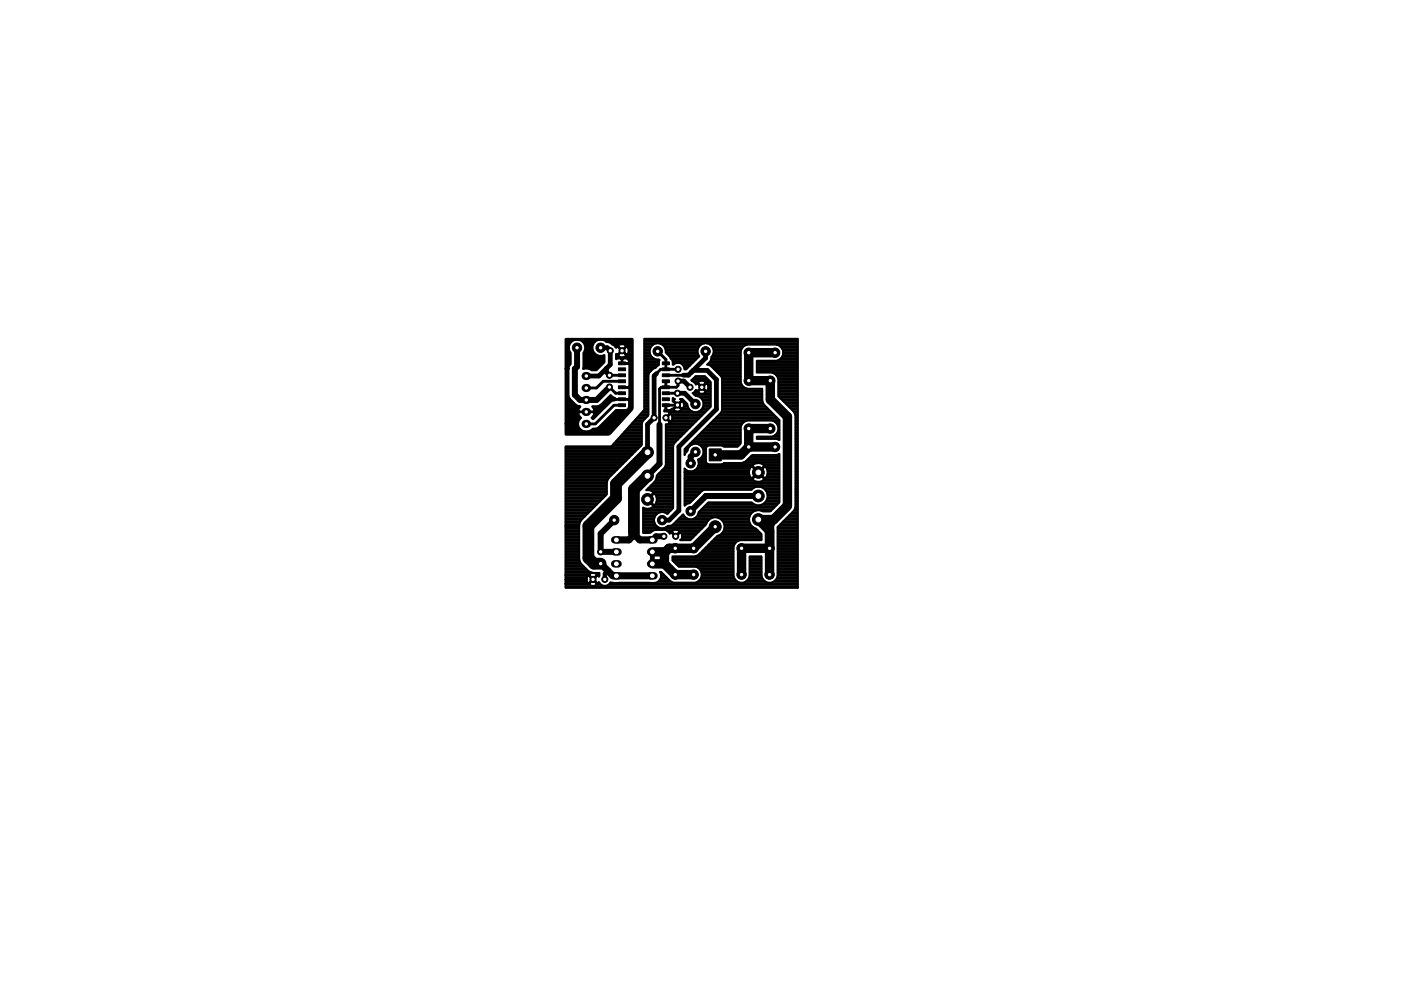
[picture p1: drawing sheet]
<svg xmlns="http://www.w3.org/2000/svg" width="297mm" height="210mm" viewBox="0 0 297 210" stroke-linecap="round" stroke-linejoin="round" font-family="sans-serif">
<path d="M124.2 79.8h.3M124.2 82.3h.3M124.2 84.9h.3M124.2 87.4h.3M124.2 89.9h.3" fill="none" stroke="#000" stroke-width="1.7"/>
<g fill="#000" stroke="#000" stroke-width=".21">
<path d="M131.1 79.3h1.5v.6h-1.5zM131.1 78.1h1.5v.6h-1.5zM131.1 76.8h1.5v.6h-1.5zM140.4 76.8h1.5v.6h-1.5zM140.4 78.1h1.5v.6h-1.5zM140.4 79.3h1.5v.6h-1.5zM131.1 85.7h1.5v.6h-1.5zM131.1 84.4h1.5v.6h-1.5zM131.1 83.1h1.5v.6h-1.5zM131.1 81.9h1.5v.6h-1.5zM131.1 80.6h1.5v.6h-1.5zM140.4 80.6h1.5v.6h-1.5z"/>
<path d="M140.4 81.9h1.5v.6h-1.5zM140.4 83.1h1.5v.6h-1.5zM140.4 84.4h1.5v.6h-1.5zM140.4 85.7h1.5v.6h-1.5zM150.4 95.2h2.5v2.6h-2.5z"/>
<circle cx="122.3" cy="73.8" r="1"/>
<circle cx="127.3" cy="73.8" r="1"/>
<circle cx="129.2" cy="79.6" r=".65"/>
<circle cx="129.4" cy="74.4" r=".65"/>
<circle cx="131.9" cy="74.4" r=".65"/>
<circle cx="139.4" cy="74.5" r="1"/>
<circle cx="143.8" cy="78.4" r=".65"/>
<circle cx="149.6" cy="74.5" r="1"/>
<circle cx="158.7" cy="74.8" r="1"/>
<circle cx="164.3" cy="74.8" r="1"/>
<circle cx="129.2" cy="82.1" r=".65"/>
<circle cx="137.3" cy="96" r="1.25"/>
<circle cx="138.7" cy="88.6" r=".65"/>
<circle cx="141.2" cy="88.6" r=".65"/>
<circle cx="143.6" cy="83.4" r=".65"/>
<circle cx="143.6" cy="85.9" r=".65"/>
<circle cx="143.8" cy="80.9" r=".65"/>
<circle cx="146.3" cy="82.2" r=".65"/>
<circle cx="146.4" cy="98.3" r="1"/>
<circle cx="147.4" cy="85.7" r="1"/>
<circle cx="147.4" cy="95.9" r="1"/>
<circle cx="148.8" cy="82.2" r=".65"/>
<circle cx="158.7" cy="90.9" r="1"/>
<circle cx="158.7" cy="80.8" r="1"/>
<circle cx="158.7" cy="94.8" r="1"/>
<circle cx="163.3" cy="90.9" r="1"/>
<circle cx="163.3" cy="80.8" r="1"/>
<circle cx="164.3" cy="94.8" r="1"/>
<circle cx="127.4" cy="117.1" r=".65"/>
<circle cx="127.4" cy="119.6" r=".65"/>
<circle cx="130.2" cy="110.4" r="1"/>
<circle cx="137.3" cy="101" r="1.25"/>
<circle cx="137.3" cy="106" r="1.25"/>
<circle cx="140.4" cy="110.4" r="1"/>
<circle cx="140.8" cy="113.8" r=".65"/>
<circle cx="143.2" cy="116.3" r="1"/>
<circle cx="143.3" cy="113.8" r=".65"/>
<circle cx="146.4" cy="108.5" r="1"/>
<circle cx="147.1" cy="116.3" r="1"/>
<circle cx="151.6" cy="111.8" r="1.27"/>
<circle cx="157.2" cy="116.3" r="1"/>
<circle cx="160.8" cy="110.2" r="1.25"/>
<circle cx="160.8" cy="105.2" r="1.25"/>
<circle cx="160.8" cy="100.2" r="1.25"/>
<circle cx="163.2" cy="116.3" r="1"/>
<circle cx="125.7" cy="122.9" r=".65"/>
<circle cx="128.2" cy="122.9" r=".65"/>
<circle cx="143.2" cy="121.9" r="1"/>
<circle cx="147.1" cy="121.9" r="1"/>
<circle cx="157.2" cy="121.9" r="1"/>
<circle cx="163.2" cy="121.9" r="1"/>
</g>
<path d="M130.3 114.5h.7M130.3 117.1h.7M130.3 119.6h.7M138 114.5h.7M138 117.1h.7M138 119.6h.7M130.3 122.2h.7M138 122.2h.7" fill="none" stroke="#000" stroke-width="1.6"/>
<path d="M129.2 79.6h2.7M141.2 77.1v1.3M141.2 79.6h3.7M143.8 78.4h-3.7l-.9 .8M144.9 79.6h.1M129.2 82.1l1.3 1.3h1.4M131.9 86h-1.7l-4 3.9h-1.9M131.9 80.9h-4l-1.4 1.4h-2.2M141.2 83.4h2.4M143.6 85.9l-2.4 .1M143.8 80.9v.9l-.4 .4h-3.2l-.4 .3v7.6" fill="none" stroke="#000" stroke-width=".6"/>
<path d="M139.4 74.5l1.8 1.8v.8M149.6 74.5v.1M141.2 86h.1M141.2 80.9v1.3" fill="none" stroke="#000" stroke-width=".63"/>
<path d="M122.3 73.8h.1M122.4 73.8v4l-.5 .5v5.5l1.1 1.1h3.5l2.7-2.8M124.3 84.9h.1M139.8 90.1v8.3l-2.5 2.6M147.4 95.9l-1 1v1.4M130.2 110.4l-2.8 2.8v3.9h3.3M140.8 113.8h-1.7l-.8 .7M160.8 105.2h-11.1l-3.3 3.3" fill="none" stroke="#000" stroke-width="1.3"/>
<path d="M127.3 73.8h1.5l.6 .6v3l-2.4 2.4h-2.7M128.6 78.2v.8l.6 .6M139.2 79.2l-.5 .6v8.8M147 78.6h2.9l2 1.9v6.3l-8 8v13.5l-2 2.1h-1.5M149.6 74.5v1.5l-3.6 3.6h-1.1M138.7 88.7l-1.4 1.3v6M143.6 83.4h1.6l2.2 2.3M143.8 80.9h1.2l1.3 1.3M138.3 117.1v2.5" fill="none" stroke="#000" stroke-width="1"/>
<path d="M127.4 119.6l2.5 2.6h8.4M134.4 113.2v.3l-1.1 1h-2.6M134.4 113.3l1.3 1.2h2.6" fill="none" stroke="#000" stroke-width="1.5"/>
<path d="M137.3 96l-6.7 6.6v3.1l-5.8 5.9v6.8l1.1 1.2h1.5M137.3 101l-2.9 2.8v9.4" fill="none" stroke="#000" stroke-width="2.5"/>
<path d="M128.9 121.1l-.7 .7v1.1" fill="none" stroke="#000" stroke-width=".89"/>
<path d="M164.3 74.8h-5.6v6h4.6v4l3.7 3.6v18.9l-3.8 3.8v10.8M158.7 94.8h5.6M158.7 94.8l-1.6 1.7h-5.5M163.3 90.9h-4.6v3.9M138.3 117.1h2.8M138.3 119.6h2.6M140.9 119.6l2.3 2.3h3.9M151.6 111.8l-4.5 4.5h-5.3l-.9 .9v2.4M160.8 110.2h3.2M160.8 110.2h.1M160.8 110.2l2.4 2.4M163.2 116.3h-6v5.6" fill="none" stroke="#000" stroke-width="2"/>
<g fill="none" stroke="#000" stroke-width=".4">
<path d="M136.6 71.9h32.6v52.8h-49.3v-.9h5.1v.3l.8 .2 .6-.2 .1-.3-.8-.7-.7 .7h-5.1v-.8h4.5a.59 .59 0 0 0 .4 .7l.8-.8-.8-.7a.68 .68 0 0 0-.4 .8h-4.5v-1h5.1l.7 .8 .8-.8-.1-.2-.7-.2-.7 .2v.2h-5.1v-10.4h2.9v6.8l.1 .7 .5 .7 1.5 1.4 .7 .3h1.5l-.1 .9-.4-.2-.7 .7 .7 .8 .4-.1a1.41 1.41 0 0 0 2.5-.1l.8 .2 7.3-.1a1.82 1.82 0 0 0 2.6-1.4l-.3-.9h.3l1.9 1.9 .9 .4h4.2l.9-.3 .5-.5 .2-.9-.2-.8-.4-.5-1-.4h-3.3l-1.3-1.3v-.9h4.6l.6-.1 4.3-4.2a1.98 1.98 0 0 0 .9-3.3 1.98 1.98 0 0 0-3.3 .9l-3.3 3.3h-2.2l.4-.6-.2-.9-.2-.1-1 .9-.9-.9-.3 .3-.2-.4h.7l.8 .7 .7-.7v-.3l-.5-.2-.8 .1-.2 .4h-.7l-.9-.5-1.8 .1-.5 .1-.7 .5h-1.5v-5.4l.9 .2 1.1-.3 .1-.3-1.4-1.3h.3l1.2 1.2 .3-.2 .4-1.1-.4-1-.3-.1-1.2 1.2h-.3l1.4-1.4-.1-.3-.4-.2-1-.1 1.8-1.8 .3-.6 .1-.7 1.6-1.5 .3-.7 .1-8.7 .7-.2v-.3l-.9-.8 .3-.1 .8 .8h.2l.2-.8-.2-.7h-.2l-.8 .7h-.3l.9-.9v-.2l-.2-.1-.9-.1v-.3l.3-.2v-.9h.2v.9l.2 .2 1.4-.2v.3l.8 .2 .7-.2v-.3l-.8-.7-.7 .7h-.6l.2-.1h.2l.8-.8h.3l.7 .8h.3l.2-.5-.1-.8-.4-.2-.7 .7h-.3l-.9-.7v-.8l.5 .3-.2 .3 .7 .8 .8-.8-.2-.3 .5-.1 1 1.3a1.71 1.71 0 0 0 1.8 1.5 1.71 1.71 0 0 0 1.6-1.7 1.71 1.71 0 0 0-1.6-1.7l-.7-.6 .5-.3h.7l.1 .2 .8 .2 .6-.2 .1-.2-.8-.8-.8 .8h-.7l.2-.4 .4 .2 .8-.7h.2l.8 .7h.3l.2-.8-.2-.7h-.3l-.8 .8h-.2l-.8-.8-.4 .2-.2-.3h.7l.8 .7 .8-.7a.77 .77 0 0 0-1.1-.5l-.4 .2-.1 .3h-.7l-.8-.6 1-.9h1.9l1.3 1.2v5.3l-7.9 8-.1 13.5-1.2 1.2a1.71 1.71 0 0 0-2.4 .2 1.71 1.71 0 0 0 .1 2.4 1.71 1.71 0 0 0 2.4 0l1-.2 2.3-2.3a1.7 1.7 0 0 0 1.8 1 1.7 1.7 0 0 0 1.4-1.5l2.1-2h9.2a1.95 1.95 0 0 0 2.8 0 1.95 1.95 0 0 0 0-2.8 1.95 1.95 0 0 0-2.8 .1h-10l-.7 .4-2.5 2.5-.6 .1-.5 .4v-5.7h14.5a1.28 1.28 0 0 0 1.6 .6l.7-.3 .1-.3-1.2-1.2-1.2 1.2h-14.5v-1.3h13.7a1.12 1.12 0 0 0 .6 1.1l1.2-1.2h.3l1.2 1.2 .3-.1 .3-1.1-.3-1-.3-.2-1.2 1.2h-.3l-1.2-1.2a1.16 1.16 0 0 0-.6 1.3h-13.7v-.9a1.7 1.7 0 0 0 2.9-.5h11.6l1.2 1.2 1.2-1.2-.1-.3-1.1-.3-1.1 .3-.1 .3h-11.6l.1-.8-.2-.6 .3-.1a1.69 1.69 0 0 0 .8-2.2h.7v2.6a.7 .7 0 0 0 .7 .7h2.5l.6-.3h3.9l.6-.3 1.5-1.4h5l.8-.2v10.3l-2 1.9h-1.6a1.95 1.95 0 0 0-2.7 1 1.95 1.95 0 0 0 1.3 2.6l1.2 1.2v1.3l-4.8 .1-.7 .4-.4 .7-.1 6.3 .4 .9 .8 .5 .7 .1 .6-.2 .5-.4 .3-.5 .1-4.5h2.6v4.1l.1 .6 .5 .5 .5 .3 .7 .1 .6-.2 .6-.4 .4-.9v-10.3l3.3-3.3 .4-.9v-19.5l-.4-.9-3.2-3.1v-3.5l-.4-.9-.5-.4-.6-.2h-3v-2.6h4l.6-.1 .5-.5 .4-.5v-.7l-.2-.7-.4-.5-.9-.4h-5.9l-.6 .2-.6 .4-.3 .6-.1 .7v5.9l.2 .6 .6 .7 .7 .3h3.1v2.3l.3 .9 3.4 3.4v4.3l-.8-.3h-4v-.5h3l.6-.1 .5-.5 .3-.5 .1-.7-.3-.8-.6-.6-.6-.2h-4.9l-.9 .4-.6 .8-.1 3.7-.6 .7h-2.9l-.6-.3h-2.5a.7 .7 0 0 0-.7 .7h-.7v-.1a1.71 1.71 0 0 0-1.9-.9 1.71 1.71 0 0 0-1.3 1.5l-.7 .9v-1.3l7.6-7.6 .4-.6-.1-7-2.2-2.4-.9-.3 .7-.8 .3-.9a1.71 1.71 0 0 0-.1-2.4 1.71 1.71 0 0 0-2.3 0 1.71 1.71 0 0 0-.2 2.3l-2.8 2.8h-.4a1.35 1.35 0 0 0-.8-1.3 1.35 1.35 0 0 0-1.4 .3h-.3l-.1-1-1.4-1.6a1.71 1.71 0 0 0-1.6-2 1.71 1.71 0 0 0-1.8 1.8 1.71 1.71 0 0 0 2 1.6l.1 .2-.1 1-1.4 1-.6 .7-.2 .4v8.5l-1.2 1.4-.2 .4v4.6l-7.1 7.1-.3 1.1v2.3l-5.3 5.3-.4 .6-.2 .8h-2.9v-16.9h9.7l6.9-7.7zM136.6 71.9h32.6M136.6 72.2h32.6M136.6 72.5h32.6M136.6 72.8h2.7M136.6 73.2h1.8M136.6 73.5h1.5M136.6 73.8h1.3M136.6 74.1h1.2M136.6 74.4h1.1M136.6 74.8h1.2M136.6 75.1h1.2"/>
<path d="M136.6 75.4h1.4M136.6 75.7h1.6M136.6 76h2M136.6 76.4h3.2M136.6 76.7h3.1M136.6 77h3.1M136.6 77.3h3.1M136.6 77.6h2.8M136.6 78h2.5M136.6 78.3h1.9M136.6 78.6h1.5M136.6 78.9h1.2"/>
<path d="M136.6 79.2h1M136.6 79.6h.9M136.6 79.9h.9M139.6 72.8h9.8M140.4 73.2h8.2M140.8 73.5h7.5M141 73.8h7.1M141.1 74.1h6.9M141.1 74.8h6.8M141.1 74.4h6.8M141.4 75.1h6.6M141.8 75.4h6.3"/>
<path d="M142 75.7h6.1M142.2 76h5.6M142.5 76.4h5M142.6 76.7h4.6M142.6 77h1M142.6 77.3h.3M143.9 77h2.9M144.6 77.3h1.9M144.9 77.6h1.3M145.1 78h.8M145.1 78.3h.5M147.4 79.9h2.1"/>
<path d="M149.8 72.8h19.4M149.9 77.3h7.1M150.3 77h6.7M150.6 76.7h6.4M150.6 73.2h7.8M150.7 77.6h6.3M150.7 76.4h6.3M150.8 76h6.2M150.8 75.7h6.2M150.9 73.5h6.8M151 78h6M151.1 75.4h5.9"/>
<path d="M151.1 73.8h6.3M151.2 75.1h5.8M151.3 74.1h5.9M151.3 74.8h5.8M151.3 74.4h5.8M151.4 78.3h5.6M151.7 78.6h5.3M152 78.9h5M152.3 79.2h4.7M152.6 79.6h4.4M152.9 79.9h4.1M160.5 76.7h8.7"/>
<path d="M160.5 77h8.7M160.5 77.3h8.7M160.5 77.6h8.7M160.5 78h8.7M160.5 78.3h8.7M160.5 78.6h8.7M160.5 78.9h8.7M164.1 79.2h5.1M164.5 79.6h4.7M164.7 73.2h4.5M164.8 79.9h4.4M165.1 76.4h4.1"/>
<path d="M165.4 73.5h3.8M165.5 76h3.7M165.7 73.8h3.5M165.8 75.7h3.4M165.9 74.1h3.3M165.9 75.4h3.3M166 74.4h3.2M166 75.1h3.2M166 74.8h3.2M119.9 94.9h15.7M119.9 95.2h15.3M119.9 95.6h15"/>
<path d="M119.9 95.9h14.7M119.9 96.2h14.4M119.9 96.5h14.1M119.9 96.8h13.7M119.9 97.2h13.4M119.9 97.5h13.1M119.9 97.8h12.8M119.9 98.1h12.5M119.9 98.4h12.1M119.9 98.8h11.8M119.9 99.1h11.5M119.9 99.4h11.2"/>
<path d="M119.9 99.7h10.9M129.7 94.6h6.2M130 94.3h6.1M130.3 94h5.8M130.6 93.6h5.5M130.8 93.3h5.3M131.1 93h5M131.4 92.7h4.7M131.7 92.4h4.4M132 92h4.1M132.3 91.7h3.8M132.6 91.4h3.5"/>
<path d="M132.9 91.1h3.2M133.2 90.8h2.9M133.4 90.4h2.7M133.7 90.1h2.4M134 89.8h2.1M134.3 89.5h1.9M134.6 89.2h1.9M134.9 88.8h1.9M135.2 88.5h1.9M135.5 88.2h1.9M135.7 87.9h1.8M136 87.6h1.5"/>
<path d="M136.3 87.2h1.2M136.6 86.9h.9M136.6 80.2h.9M136.6 80.5h.9M136.6 80.8h.9M136.6 81.2h.9M136.6 81.5h.9M136.6 81.8h.9M136.6 82.1h.9M136.6 82.4h.9M136.6 82.8h.9M136.6 83.1h.9"/>
<path d="M136.6 83.4h.9M136.6 83.7h.9M136.6 84h.9M136.6 84.4h.9M136.6 84.7h.9M136.6 85h.9M136.6 85.3h.9M136.6 85.6h.9M136.6 86h.9M136.6 86.3h.9M136.6 86.6h.9M140.4 99.7h2.3"/>
<path d="M140.7 99.4h2M140.8 87.2h2.5M140.9 86.9h.5M141 99.1h1.7M141.1 86h.2M141.1 86.3h.2M141.1 86.6h.2M141.1 98.8h1.6M141.1 88.5h.3M141.2 98.4h1.5M141.2 90.1h5.7M141.2 90.4h5.3"/>
<path d="M141.2 90.8h5M141.2 91.1h4.7M141.2 91.4h4.4M141.2 91.7h4.1M141.2 92h3.7M141.2 92.4h3.4M141.2 92.7h3.1M141.2 93h2.8M141.2 93.3h2.5M141.2 93.6h2.1M141.2 94h1.8M141.2 94.3h1.6"/>
<path d="M141.2 94.6h1.5M141.2 94.9h1.5M141.2 95.2h1.5M141.2 95.6h1.5M141.2 95.9h1.5M141.2 96.2h1.5M141.2 96.5h1.5M141.2 96.8h1.5M141.2 97.2h1.5M141.2 97.5h1.5M141.2 97.8h1.5M141.2 98.1h1.5"/>
<path d="M141.3 88.8h.2M141.5 88.2h.3M141.6 89.2h.3M141.8 87.9h.3M141.9 89.8h5.3M141.9 89.5h5.6M141.9 87.6h7.5M142.2 87.9h6.9M142.2 86.9h.7M142.4 89.2h5.4M142.5 88.2h6.3M142.5 88.8h5.6"/>
<path d="M142.5 88.5h6M142.6 85h.3M142.6 84.7h.5M142.8 86.6h.3M142.9 85.3h.3M143.1 86.3h.3M143.2 85.6h.3M143.5 86h.3M143.8 85.6h.3M143.9 86.3h.2M144 87.2h2.7M144.1 85.3h.3"/>
<path d="M144.2 86.6h.3M144.2 84.7h.5M144.4 86.9h1.9M144.4 85h.6M144.8 86.6h1.2M144.9 85.3h.4M144.9 86.3h.9M145 85.6h.7M145 86h.8M145.1 95.6h.7M145.1 95.9h.4M145.1 96.2h.2"/>
<path d="M145.1 96.5h.1M145.1 99.4h.1M145.1 99.7h.4M145.2 95.2h.7M145.5 94.9h.5M145.8 94.6h.5M146.1 94.3h.7M146.4 94h10.6M146.7 80.8h1.7M146.7 80.5h3.5M146.8 93.6h10.2M146.8 83.4h1.5"/>
<path d="M147.1 80.2h2.8M147.1 93.3h9.9M147.2 83.7h3.5M147.2 81.2h.9M147.3 83.1h.7M147.3 99.7h11.6M147.4 93h9.6M147.5 81.5h.1M147.5 82.8h.1M147.7 99.4h11.3M147.7 92.7h9.3M147.8 84h2.9"/>
<path d="M147.9 99.1h11.4M148 81.5h.3M148 97.5h1.7M148 92.4h9M148.1 94.3h8.8M148.1 82.8h.2M148.1 98.8h11.5M148.1 97.8h1.6M148.1 98.4h2M148.1 98.1h1.7M148.2 87.2h1.5M148.3 81.8h.3"/>
<path d="M148.4 92h8.6M148.4 82.4h.3M148.5 84.4h2.2M148.6 97.2h1.1M148.6 94.6h1.5M148.6 82.1h.4M148.6 86.9h1.5M148.7 91.7h8.3M148.8 84.7h1.9M148.8 96.8h.9M148.9 94.9h.8M148.9 86.6h1.5"/>
<path d="M148.9 82.4h.3M149 85h1.7M149 91.4h8M149 81.8h.3M149 96.5h.7M149 95.2h.7M149.1 86.3h1.6M149.1 85.3h1.6M149.1 96.2h.6M149.1 95.6h.6M149.1 86h1.6M149.1 95.9h.6"/>
<path d="M149.1 85.6h1.6M149.1 80.8h1.4M149.3 82.8h.3M149.3 91.1h7.7M149.3 81.5h.3M149.4 83.4h1.3M149.6 81.2h1.1M149.6 83.1h1.1M149.6 90.8h7.5M150 90.4h7.1M150 81.5h.7M150 82.8h.7"/>
<path d="M150.1 81.8h.6M150.1 82.4h.6M150.2 82.1h.5M150.3 90.1h6.9M150.6 89.8h6.9M150.9 89.5h6.9M151.2 89.2h14.1M151.6 88.8h13.4M151.9 88.5h12.8M152.2 88.2h12.1M152.5 87.9h11.5M152.8 87.6h10.9"/>
<path d="M153 87.2h10.4M153.1 80.2h3.9M153.1 86.9h10M153.1 80.5h3.9M153.1 80.8h3.9M153.1 81.2h4M153.1 81.5h4.1M153.1 81.8h4.3M153.1 82.1h4.6M153.1 82.4h5.4M153.1 82.8h8.5M153.1 83.1h8.5"/>
<path d="M153.1 83.4h8.5M153.1 83.7h8.5M153.1 84h8.5M153.1 84.4h8.5M153.1 84.7h8.5M153.1 85h8.5M153.1 85.3h8.6M153.1 85.6h8.8M153.1 86h9M153.1 86.3h9.3M153.1 86.6h9.6M153.1 98.4h6.9"/>
<path d="M153.2 94.6h3.4M157.6 98.1h7.7M158.2 97.8h7.1M158.5 97.5h6.8M158.8 97.2h6.5M159.1 96.8h6.2M159.5 99.1h.3M159.8 99.4h.3M160.1 99.7h.3M160.5 92.7h4.8M160.5 93h4.8M161.1 99.7h.3"/>
<path d="M161.5 99.4h.2M161.6 98.4h3.7M161.8 99.1h.3M161.9 98.8h3.4M162.3 99.1h3M162.6 99.4h2.7M162.7 99.7h2.6M164.2 92.4h1.1M164.2 89.5h1.1M164.5 96.5h.8M164.6 92h.7M164.6 89.8h.7"/>
<path d="M164.8 91.7h.5M164.8 90.1h.5M164.9 80.2h4.3M165 91.4h.3M165 90.4h.3M165 80.5h4.2M165 91.1h.3M165 90.8h.3M165 80.8h4.2M165 81.2h4.2M165 81.5h4.2M165 81.8h4.2"/>
<path d="M165 82.1h4.2M165 82.4h4.2M165 82.8h4.2M165 83.1h4.2M165 83.4h4.2M165 83.7h4.2M165 84h4.2M165.2 93.3h.1M165.3 84.4h3.9M165.6 84.7h3.6M166 85h3.2M166.3 85.3h2.9"/>
<path d="M166.6 85.6h2.6M166.9 86h2.3M167.2 86.3h2M167.6 86.6h1.6M167.9 86.9h1.3M168.2 87.2h1M168.4 87.6h.8M168.6 87.9h.6M168.6 88.2h.6M168.7 88.5h.5M168.7 88.8h.5M168.7 89.2h.5"/>
<path d="M168.7 89.5h.5M168.7 89.8h.5M168.7 90.1h.5M168.7 90.4h.5M168.7 90.8h.5M168.7 91.1h.5M168.7 91.4h.5M168.7 91.7h.5M168.7 92h.5M168.7 92.4h.5M168.7 92.7h.5M168.7 93h.5"/>
<path d="M168.7 93.3h.5M168.7 93.6h.5M168.7 94h.5M168.7 94.3h.5M168.7 94.6h.5M168.7 94.9h.5M168.7 95.2h.5M168.7 95.6h.5M168.7 95.9h.5M168.7 96.2h.5M168.7 96.5h.5M168.7 96.8h.5"/>
<path d="M168.7 97.2h.5M168.7 97.5h.5M168.7 97.8h.5M168.7 98.1h.5M168.7 98.4h.5M168.7 98.8h.5M168.7 99.1h.5M168.7 99.4h.5M168.7 99.7h.5M119.9 100h10.5M119.9 100.4h10.2M119.9 100.7h9.9"/>
<path d="M119.9 101h9.6M119.9 101.3h9.3M119.9 101.6h9M119.9 102h8.9M119.9 102.3h8.8M119.9 102.6h8.8M119.9 102.9h8.8M119.9 103.2h8.8M119.9 103.6h8.8M119.9 103.9h8.8M119.9 104.2h8.8M119.9 104.5h8.8"/>
<path d="M119.9 104.8h8.8M119.9 105.2h8.5M119.9 105.5h8.2M119.9 105.8h7.9M119.9 106.1h7.5M119.9 106.4h7.2M119.9 106.8h6.9M119.9 107.1h6.6M119.9 107.4h6.3M119.9 107.7h5.9M119.9 108h5.6M119.9 108.4h5.3"/>
<path d="M119.9 108.7h5M119.9 109h4.7M119.9 109.3h4.3M119.9 109.6h4M119.9 110h3.7M119.9 110.3h3.4M119.9 110.6h3.2M119.9 110.9h3M119.9 111.2h2.9M119.9 111.6h2.9M119.9 111.9h2.9M119.9 112.2h2.9"/>
<path d="M119.9 112.5h2.9M119.9 112.8h2.9M119.9 113.2h2.9M119.9 113.5h2.9M119.9 113.8h2.9M119.9 114.1h2.9M119.9 114.4h2.9M119.9 114.8h2.9M119.9 115.1h2.9M119.9 115.4h2.9M119.9 115.7h2.9M119.9 116h2.9"/>
<path d="M119.9 116.4h2.9M119.9 116.7h2.9M119.9 117h2.9M119.9 117.3h2.9M119.9 117.6h2.9M119.9 118h2.9M119.9 118.3h2.9M119.9 118.6h2.9M119.9 118.9h3M119.9 119.2h3.1M119.9 119.6h3.3M119.9 119.9h3.6"/>
<path d="M136.4 107.7h.1M136.4 108h6.1M136.4 108.4h5.8M136.4 108.7h3.7M136.4 109h2.9M136.4 109.3h2.6M136.4 109.6h2.4M136.4 110h2.3M136.4 110.3h2.3M136.4 110.6h2.3M136.4 110.9h2.4M136.4 111.2h2.5"/>
<path d="M136.4 111.6h2.8M136.4 111.9h3.2M136.4 112.2h12.4M136.4 112.5h2.2M136.4 112.8h1.7M137.1 103.9h5.6M137.3 105.8h.3M137.3 106.1h.3M137.4 103.6h5.3M137.6 105.5h.3M137.6 106.4h.3M137.8 103.2h4.9"/>
<path d="M137.9 105.2h.3M138 106.8h.2M138.1 102.9h4.6M138.1 107.7h4.6M138.2 104.2h4.5M138.3 104.8h.2M138.3 107.1h.3M138.4 102.6h4.3M138.4 107.4h4.3M138.4 104.5h4.3M138.7 102.3h4M138.8 107.1h3.9"/>
<path d="M138.8 104.8h3.9M139 102h3.7M139.1 106.8h3.6M139.1 105.2h3.6M139.1 101.6h3.6M139.2 106.4h3.5M139.2 105.5h3.5M139.2 101.3h3.5M139.2 101h3.5M139.2 106.1h3.5M139.2 105.8h3.5M139.4 100.7h3.3"/>
<path d="M139.8 100.4h2.9M140.1 100h2.6M140.7 108.7h1.2M141.1 111.9h8M141.2 112.5h1.5M141.4 109h.1M141.6 111.6h7.8M141.7 112.8h.8M142 113.2h.1M142.5 113.2h.3M142.6 118.3h12.9M142.6 118.6h12.9"/>
<path d="M142.6 118.9h12.9M142.7 111.2h7M142.8 113.5h.3M142.9 119.2h12.6M143 110.9h6.8M143.1 113.8h.3M143.2 119.6h12.3M143.3 110.6h6.7M143.4 113.5h.3M143.5 119.9h12M143.7 110.3h6.6M143.7 113.2h.3"/>
<path d="M143.8 112.5h4.7M144 110h1.7M144 112.8h4.1M144.3 109.6h.9M144.4 114.4h2.1M144.5 113.2h3.3M144.6 114.1h2.3M144.6 113.5h2.9M144.6 113.8h2.6M144.6 109.3h.4M145.1 100h13.7M145.1 100.4h13.7"/>
<path d="M145.1 100.7h13.8M145.1 101h13.9M145.1 101.3h14.1M145.1 101.6h14.5M145.1 102h14.8M145.1 102.3h20.2M145.1 102.6h20.2M145.1 102.9h20.2M145.1 103.2h20.2M145.1 103.6h14.7M145.1 103.9h14.3M145.1 104.2h3.7"/>
<path d="M145.1 104.5h3.4M145.1 104.8h3M145.1 105.2h2.7M145.1 105.5h2.4M145.1 105.8h2.1M145.1 106.1h1.8M145.1 106.4h1.4M145.1 106.8h1.1M145.1 107.1h.3M147.2 110h3.6M147.5 118h8M147.6 109.6h11.3"/>
<path d="M147.9 109.3h11.1M148 109h11.3M148.1 108.7h11.5M148.1 117.6h7.4M148.4 108.4h11.8M148.5 117.3h7M148.7 108h15.1M148.8 117h6.7M149 107.7h15.1M149.1 116.7h6.4M149.4 107.4h15M149.4 116.4h6.1"/>
<path d="M149.7 107.1h10.5M149.7 116h5.8M150 106.8h9.6M150.1 115.7h5.5M150.4 115.4h5.4M150.7 115.1h5.4M151 114.8h5.5M151.3 114.4h10.2M151.7 114.1h9.8M152 113.8h9.5M152.5 110h6.3M152.6 113.5h8.9"/>
<path d="M153 110.3h5.8M153 113.2h8.3M153.2 110.6h5.7M153.3 112.8h7.7M153.4 110.9h5.6M153.4 112.5h7.3M153.5 111.2h5.6M153.6 112.2h6.8M153.6 111.9h6.2M153.6 111.6h5.8M158.9 118.3h2.6M158.9 118.6h2.6"/>
<path d="M158.9 118.9h2.6M158.9 119.2h2.6M158.9 119.6h2.6M158.9 119.9h2.6M159.5 101.3h.3M159.9 101h.2M160.2 100.7h.3M160.5 100h.2M160.5 100.4h.6M160.8 100h.3M161.1 100.7h.3M161.4 107.1h3.4"/>
<path d="M161.4 108.4h2.1M161.4 101h.3M161.7 102h3.6M161.7 101.3h.3M161.8 103.6h3.5M161.9 101.6h3.4M162 106.8h3.1M162.2 103.9h3.1M162.3 106.4h3M162.4 101.3h2.9M162.4 104.2h2.9M162.5 106.1h2.8"/>
<path d="M162.6 101h2.7M162.6 104.5h2.7M162.7 105.8h2.6M162.7 100.7h2.6M162.7 104.8h2.6M162.7 105.5h2.6M162.7 105.2h2.6M162.7 100h2.6M162.7 100.4h2.6M164.9 111.9h4.3M164.9 112.2h4.3M164.9 112.5h4.3"/>
<path d="M164.9 112.8h4.3M164.9 113.2h4.3M164.9 113.5h4.3M164.9 113.8h4.3M164.9 114.1h4.3M164.9 114.4h4.3M164.9 114.8h4.3M164.9 115.1h4.3M164.9 115.4h4.3M164.9 115.7h4.3M164.9 116h4.3M164.9 116.4h4.3"/>
<path d="M164.9 116.7h4.3M164.9 117h4.3M164.9 117.3h4.3M164.9 117.6h4.3M164.9 118h4.3M164.9 118.3h4.3M164.9 118.6h4.3M164.9 118.9h4.3M164.9 119.2h4.3M164.9 119.6h4.3M164.9 119.9h4.3M165.1 111.6h4.1"/>
<path d="M165.4 111.2h3.8M165.7 110.9h3.5M166.1 110.6h3.1M166.4 110.3h2.8M166.7 110h2.5M167 109.6h2.2M167.3 109.3h1.9M167.7 109h1.5M168 108.7h1.2M168.3 108.4h.9M168.5 108h.7M168.6 107.7h.6"/>
<path d="M168.6 107.4h.6M168.7 100h.5M168.7 100.4h.5M168.7 100.7h.5M168.7 101h.5M168.7 101.3h.5M168.7 101.6h.5M168.7 102h.5M168.7 102.3h.5M168.7 102.6h.5M168.7 102.9h.5M168.7 103.2h.5"/>
<path d="M168.7 103.6h.5M168.7 103.9h.5M168.7 104.2h.5M168.7 104.5h.5M168.7 104.8h.5M168.7 105.2h.5M168.7 105.5h.5M168.7 105.8h.5M168.7 106.1h.5M168.7 106.4h.5M168.7 106.8h.5M168.7 107.1h.5"/>
<path d="M119.9 120.2h3.9M119.9 120.5h4.2M119.9 120.8h4.5M119.9 121.2h4.9M119.9 121.5h5.6M119.9 121.8h5.1M119.9 122.1h5.2M119.9 122.4h4.6M119.9 122.8h4.5M119.9 123.1h4.5M119.9 123.4h4.6M119.9 123.7h5.2"/>
<path d="M119.9 124h5.1M119.9 124.4h49.3M119.9 124.7h49.3M125.1 122.4h.3M125.1 123.4h.3M125.4 122.8h.6M125.4 123.1h.6M126.1 123.4h.3M126.1 122.4h.3M126.4 123.7h.7M126.4 122.1h.7M126.5 121.8h.6"/>
<path d="M126.5 124h1M129 124h40.2M129.3 123.7h39.9M139.5 123.4h2.8M139.8 123.1h2.1M140 121.5h.3M140 122.8h1.6M140.1 121.8h.6M140.1 122.4h1.2M140.2 122.1h.8M143.9 120.2h11.6M147.9 123.4h8.5"/>
<path d="M148.1 120.5h7.4M148.3 123.1h7.7M148.4 120.8h7.1M148.5 122.8h7.3M148.6 121.2h6.9M148.7 122.4h6.9M148.7 121.5h6.8M148.8 122.1h6.7M148.8 121.8h6.7M158 123.4h4.3M158.5 123.1h3.4M158.7 122.8h3"/>
<path d="M158.8 122.4h2.7M158.9 122.1h2.6M158.9 120.2h2.6M158.9 120.5h2.6M158.9 120.8h2.6M158.9 121.2h2.6M158.9 121.5h2.6M158.9 121.8h2.6M164 123.4h5.2M164.4 123.1h4.8M164.6 122.8h4.6M164.8 122.4h4.4"/>
<path d="M164.9 122.1h4.3M164.9 120.2h4.3M164.9 120.5h4.3M164.9 120.8h4.3M164.9 121.2h4.3M164.9 121.5h4.3M164.9 121.8h4.3"/>
</g>
<path d="M120 71.9h14.1v.2v14.4l-.2 .5-4.5 4.9-.4 .3h-9v-2.3h2.5a1.86 1.86 0 0 0 1.3 1.6 1.86 1.86 0 0 0 1.9-.5l.9-.1 .4-.2 3.6-3.7h2a.83 .83 0 0 0 .8-.8v-1.2l-.2-.3h-2.6l-.2 .2-.6 .1-.4 .2-3.6 3.7-.4-.2 .6-.7 .1-.3-.2-.3h-3.2l-.1 .3 .1 .3 .5 .7-.6 .6-.1 .6h-2.5v-11.6h.5v5.5a3.5 3.5 0 0 0 1.9 2.3l.6 .1-.4 .9 .1 .3h3.2l.2-.3-.5-.9 1.4-.1 2.5-2.3 1.1 .9h2.6l.3-.4v-1.9l-.3-.2h-1.3h1.3l.3-.3v-4.4l-.3-.4h-1.3v-.9v.9h1.3a.61 .61 0 0 0 .1-.7 .61 .61 0 0 0-.5-.4h-.7l-.2 .2-.2-.2h-.7l-.4 .2v-.9h.4v.3a1.44 1.44 0 0 0 1.7 0l.1-.3-.9-.9-.9 .9h-.4v-.2l.4 .2 .9-.9 .9 .9h.3a1.44 1.44 0 0 0 0-1.7l-.3-.1-.9 .9-.9-.9-.3 .1-.1 .2-.1-.3h.5l.9 .9 .9-.9-.1-.2a1.44 1.44 0 0 0-1.7 0v.2h-.5l-1.3-.9-.6-.1a1.76 1.76 0 0 0-3 1 1.76 1.76 0 0 0 2.5 1.8v1.5l-1.6 1.7h-1a2.05 2.05 0 0 0-1.9-.2l.1-3.4a1.77 1.77 0 0 0-.2-2.4 1.77 1.77 0 0 0-2.4 0 1.77 1.77 0 0 0-.1 2.4v2.3l-.4 .5-.1 .6h-.5z" fill="#000" stroke="#000" stroke-width=".5"/>
<g fill="#fff" stroke="#fff" stroke-width=".21">
<circle cx="124.3" cy="79.8" r=".25"/>
<circle cx="124.3" cy="82.3" r=".25"/>
<circle cx="124.3" cy="84.9" r=".25"/>
<circle cx="124.3" cy="87.4" r=".25"/>
<circle cx="124.3" cy="89.9" r=".25"/>
<circle cx="125.7" cy="122.9" r=".25"/>
<circle cx="128.2" cy="122.9" r=".25"/>
<circle cx="140.8" cy="113.8" r=".25"/>
<circle cx="143.3" cy="113.8" r=".25"/>
<circle cx="147.1" cy="116.3" r=".25"/>
<circle cx="157.2" cy="116.3" r=".25"/>
<circle cx="163.3" cy="90.9" r=".25"/>
<circle cx="163.3" cy="80.8" r=".25"/>
<circle cx="151.6" cy="111.8" r=".25"/>
<circle cx="151.6" cy="96.5" r=".25"/>
<circle cx="122.3" cy="73.8" r=".25"/>
<circle cx="127.3" cy="73.8" r=".25"/>
<circle cx="139.4" cy="74.5" r=".25"/>
<circle cx="149.6" cy="74.5" r=".25"/>
<circle cx="147.4" cy="85.7" r=".25"/>
<circle cx="147.4" cy="95.9" r=".25"/>
<circle cx="130.2" cy="110.4" r=".25"/>
<circle cx="140.4" cy="110.4" r=".25"/>
<circle cx="130.7" cy="114.5" r=".4"/>
<circle cx="130.7" cy="117.1" r=".4"/>
<circle cx="130.7" cy="119.6" r=".4"/>
<circle cx="130.7" cy="122.2" r=".4"/>
<circle cx="138.3" cy="122.2" r=".4"/>
<circle cx="138.3" cy="119.6" r=".4"/>
<circle cx="138.3" cy="117.1" r=".4"/>
<circle cx="138.3" cy="114.5" r=".4"/>
<circle cx="141.2" cy="88.6" r=".25"/>
<circle cx="138.7" cy="88.6" r=".25"/>
<circle cx="146.3" cy="82.2" r=".25"/>
<circle cx="148.8" cy="82.2" r=".25"/>
<circle cx="158.7" cy="94.8" r=".25"/>
<circle cx="158.7" cy="74.8" r=".25"/>
<circle cx="143.2" cy="121.9" r=".25"/>
<circle cx="163.2" cy="121.9" r=".25"/>
<circle cx="146.4" cy="98.3" r=".25"/>
<circle cx="146.4" cy="108.5" r=".25"/>
<circle cx="137.3" cy="106" r=".5"/>
<circle cx="137.3" cy="96" r=".5"/>
<circle cx="137.3" cy="101" r=".5"/>
<circle cx="160.8" cy="100.2" r=".5"/>
<circle cx="160.8" cy="110.2" r=".5"/>
<circle cx="160.8" cy="105.2" r=".5"/>
<circle cx="164.3" cy="94.8" r=".25"/>
<circle cx="164.3" cy="74.8" r=".25"/>
<circle cx="143.2" cy="116.3" r=".25"/>
<circle cx="163.2" cy="116.3" r=".25"/>
<circle cx="158.7" cy="90.9" r=".25"/>
<circle cx="158.7" cy="80.8" r=".25"/>
<circle cx="147.1" cy="121.9" r=".25"/>
<circle cx="157.2" cy="121.9" r=".25"/>
<circle cx="129.2" cy="82.1" r=".25"/>
<circle cx="129.2" cy="79.6" r=".25"/>
<circle cx="143.6" cy="83.4" r=".25"/>
<circle cx="143.6" cy="85.9" r=".25"/>
<circle cx="129.4" cy="74.4" r=".25"/>
<circle cx="131.9" cy="74.4" r=".25"/>
<circle cx="127.4" cy="117.1" r=".25"/>
<circle cx="127.4" cy="119.6" r=".25"/>
<circle cx="143.8" cy="80.9" r=".25"/>
<circle cx="143.8" cy="78.4" r=".25"/>
</g>
</svg>
